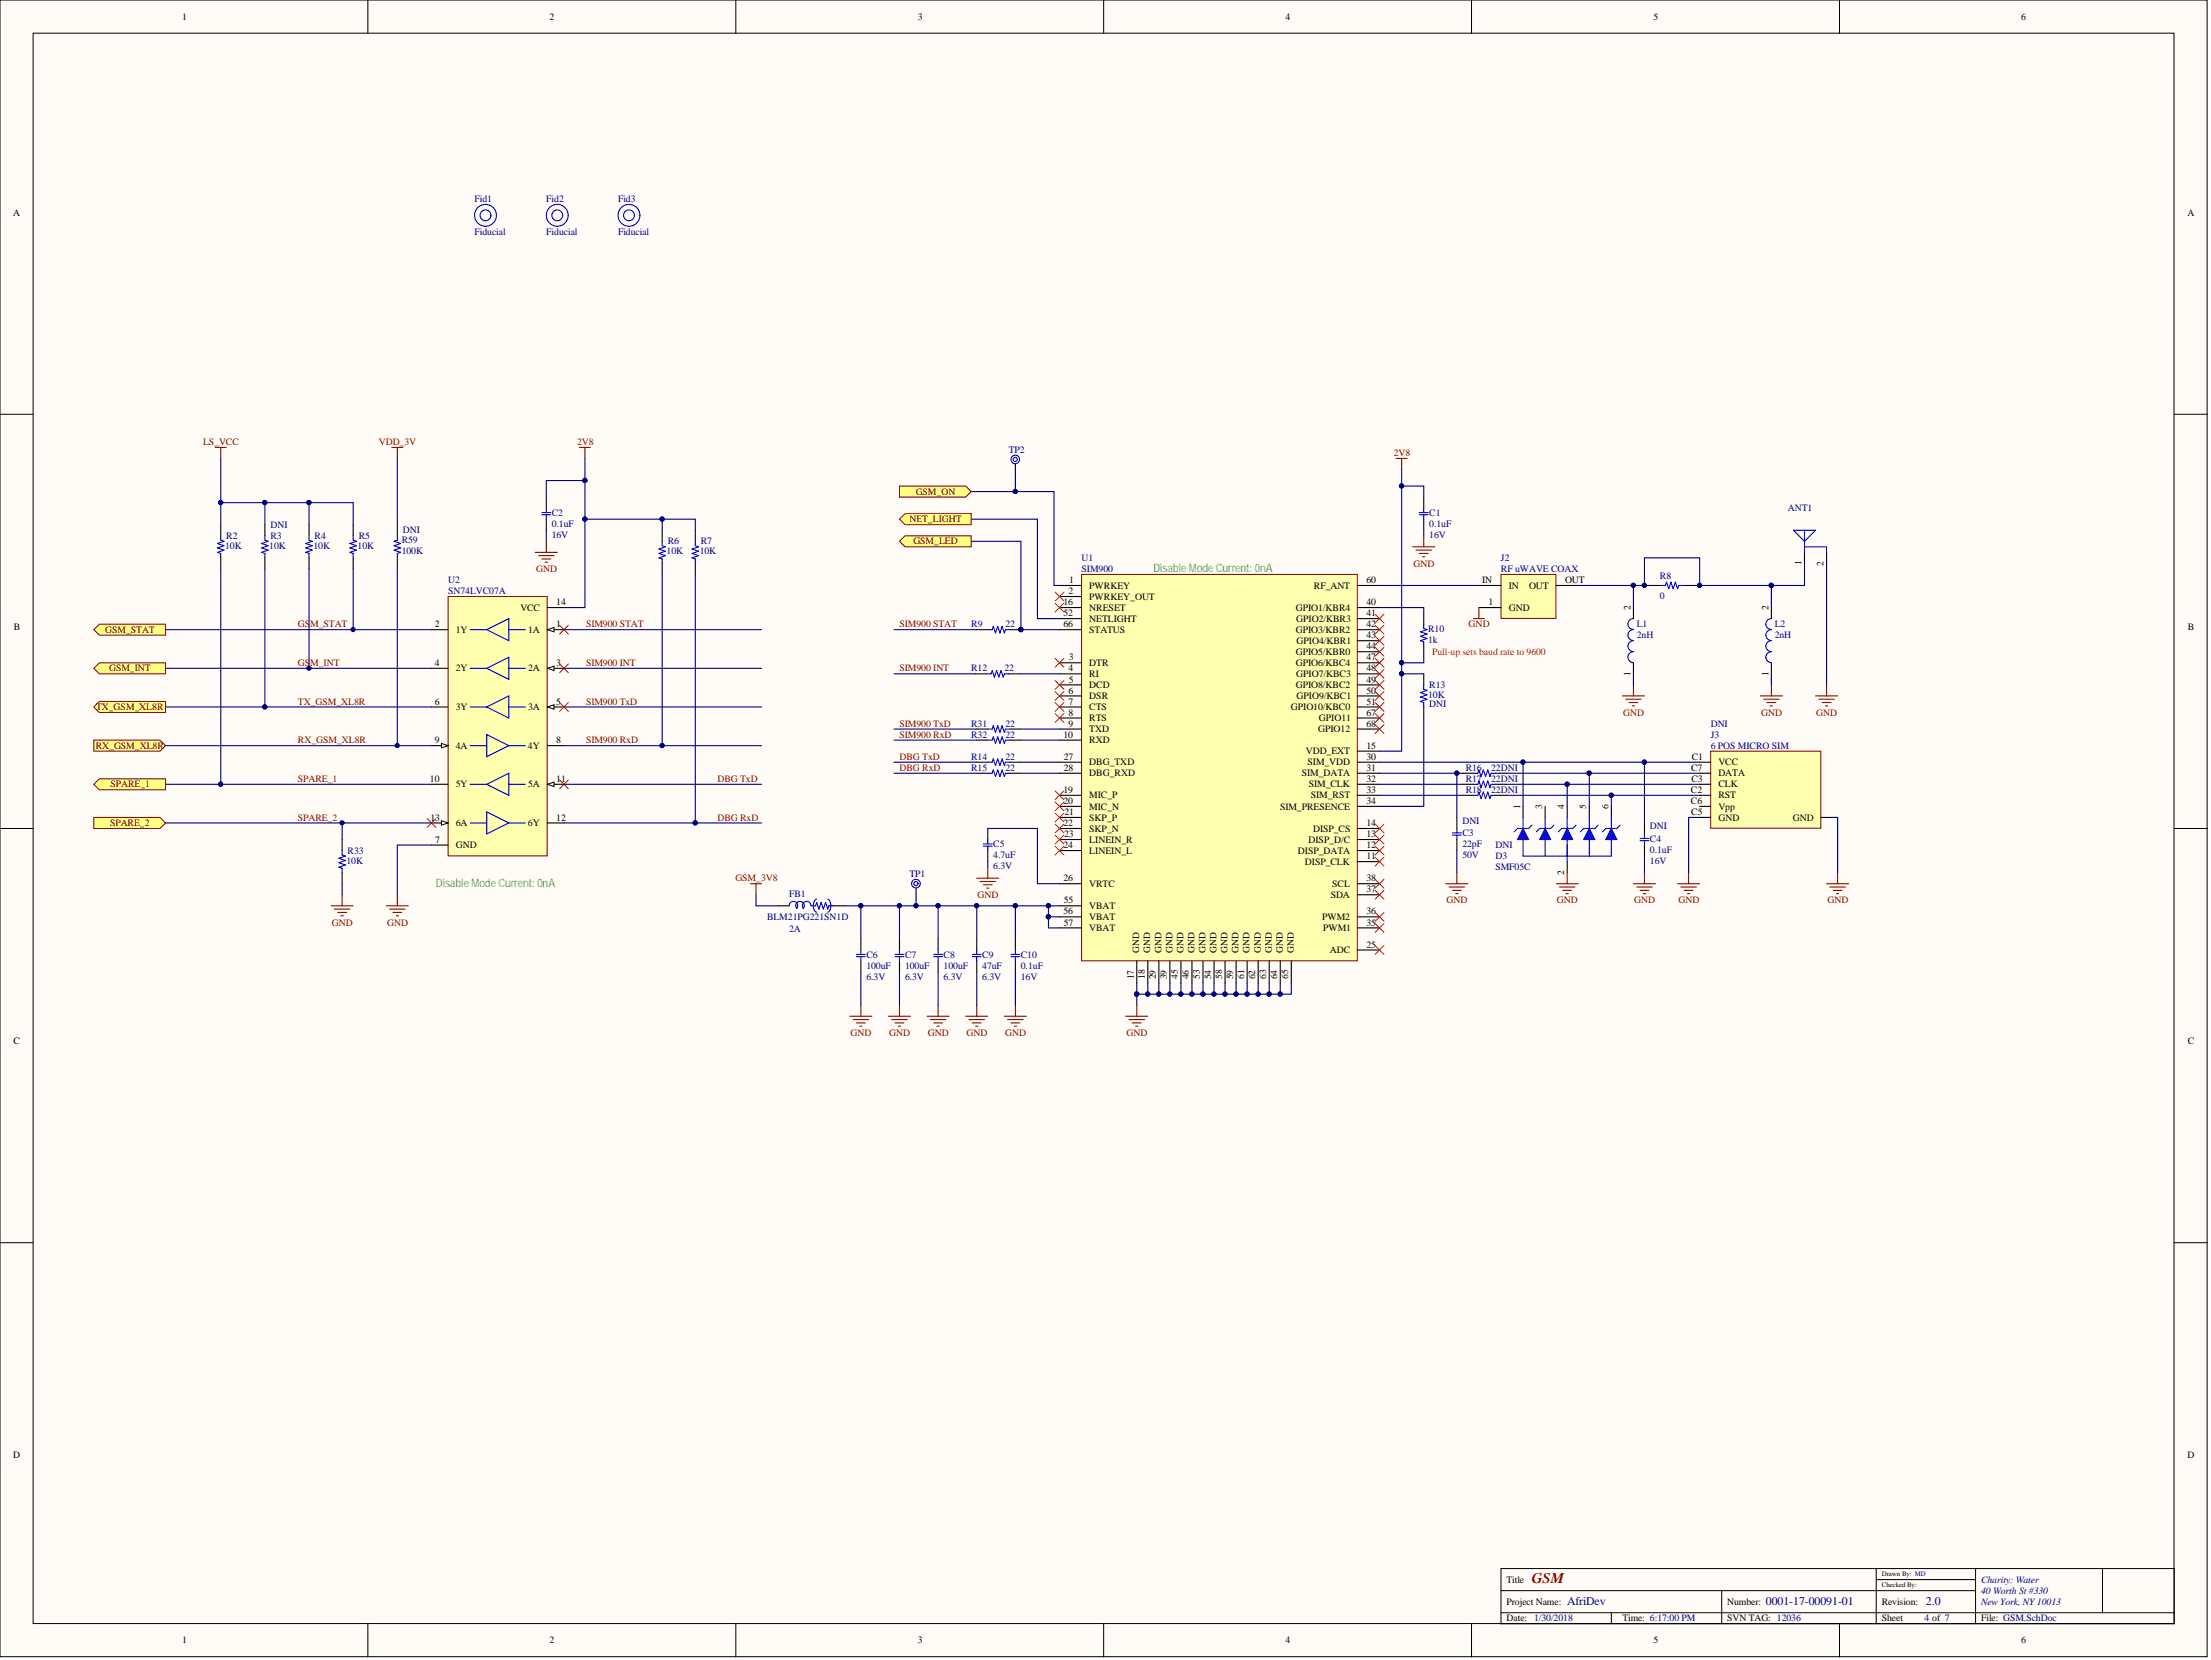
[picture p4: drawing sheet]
<svg xmlns="http://www.w3.org/2000/svg" width="508mm" height="381mm" viewBox="0 0 508 381" stroke-linecap="round" stroke-linejoin="round" font-family="sans-serif">
<defs><g id="words">
<text font-size="3.4" fill="#800000" x="351.7" y="363.3">GSM</text>
<g font-size="2.7" fill="#3bb253">
<text x="264.8" y="131.3">DisableMode Current: 0nA</text>
<text x="100.1" y="203.5">DisableMode Current: 0nA</text>
</g>
<g font-size="2.7" fill="#000080">
<text x="359.8" y="368.3">AfriDev</text>
<text x="405.4" y="368.3">0001-17-00091-01</text>
<text x="442.2" y="368.3">2.0</text>
</g>
<g font-size="2.2">
<text x="41.8" y="4.5">1</text>
<text x="126.2" y="4.5">2</text>
<text x="210.7" y="4.5">3</text>
<text x="295.1" y="4.5">4</text>
<text x="379.6" y="4.5">5</text>
<text x="464.1" y="4.5">6</text>
<text x="3" y="49.5">A</text>
<text x="502.2" y="49.5">A</text>
<text x="413.6" y="129.7" transform="rotate(-90 413.6 129.7)">1</text>
<text x="418.7" y="129.9" transform="rotate(-90 418.7 129.9)">2</text>
<text x="245.3" y="136.4">2</text>
<text x="245.5" y="133.8">1</text>
<text x="250.1" y="135.1">PWRKEY</text>
<text x="250.1" y="137.6">PWRKEY_OUT</text>
<text x="301.7" y="135.1">RF_ANT</text>
<text x="313.7" y="133.8">60</text>
<text x="340.3" y="133.8">IN</text>
<text x="346.4" y="135.1">IN</text>
<text x="351.1" y="135.1">OUT</text>
<text x="359.3" y="133.8">OUT</text>
<text x="99.8" y="144">2</text>
<text x="119.5" y="140.2">VCC</text>
<text x="127.7" y="144">1</text>
<text x="127.7" y="138.9">14</text>
<text x="244.2" y="138.9">16</text>
<text x="244.2" y="141.4">52</text>
<text x="244.2" y="144">66</text>
<text x="250.1" y="140.2">NRESET</text>
<text x="250.1" y="142.7">NETLIGHT</text>
<text x="297.5" y="140.2">GPIO1/KBR4</text>
<text x="297.6" y="142.7">GPIO2/KBR3</text>
<text x="313.7" y="138.9">40</text>
<text x="313.7" y="141.4">41</text>
<text x="313.7" y="144">42</text>
<text x="341.8" y="138.9">1</text>
<text x="346.4" y="140.2">GND</text>
<text x="374.3" y="140" transform="rotate(-90 374.3 140)">2</text>
<text x="406" y="140" transform="rotate(-90 406 140)">2</text>
<text x="3.1" y="144.6">B</text>
<text x="104.7" y="145.2">1Y</text>
<text x="121.3" y="145.2">1A</text>
<text x="250.1" y="145.2">STATUS</text>
<text x="297.5" y="145.2">GPIO3/KBR2</text>
<text x="297.7" y="147.8">GPIO4/KBR1</text>
<text x="313.7" y="146.5">43</text>
<text x="313.7" y="149">44</text>
<text x="502.3" y="144.6">B</text>
<text x="99.8" y="152.8">4</text>
<text x="104.7" y="154.1">2Y</text>
<text x="121.3" y="154.1">2A</text>
<text x="127.7" y="152.8">3</text>
<text x="245.3" y="154.1">4</text>
<text x="245.4" y="151.6">3</text>
<text x="250.1" y="152.8">DTR</text>
<text x="250.1" y="155.4">RI</text>
<text x="297.5" y="150.3">GPIO5/KBR0</text>
<text x="297.5" y="152.8">GPIO6/KBC4</text>
<text x="297.6" y="155.4">GPIO7/KBC3</text>
<text x="313.7" y="151.6">47</text>
<text x="313.7" y="154.1">48</text>
<text x="374.3" y="155.1" transform="rotate(-90 374.3 155.1)">1</text>
<text x="406" y="155.1" transform="rotate(-90 406 155.1)">1</text>
<text x="99.8" y="161.7">6</text>
<text x="127.7" y="161.7">5</text>
<text x="245.3" y="159.2">6</text>
<text x="245.3" y="161.7">7</text>
<text x="245.4" y="156.6">5</text>
<text x="250.1" y="157.9">DCD</text>
<text x="250.1" y="160.4">DSR</text>
<text x="297.5" y="157.9">GPIO8/KBC2</text>
<text x="297.7" y="160.4">GPIO9/KBC1</text>
<text x="313.7" y="156.6">49</text>
<text x="313.7" y="159.2">50</text>
<text x="313.7" y="161.7">51</text>
<text x="104.7" y="163">3Y</text>
<text x="121.3" y="163">3A</text>
<text x="245.3" y="166.8">9</text>
<text x="245.3" y="164.3">8</text>
<text x="250.1" y="163">CTS</text>
<text x="250.1" y="165.5">RTS</text>
<text x="296.4" y="163">GPIO10/KBC0</text>
<text x="302.8" y="165.5">GPIO11</text>
<text x="313.7" y="164.3">67</text>
<text x="313.7" y="166.8">68</text>
<text x="99.8" y="170.6">9</text>
<text x="104.7" y="171.9">4A</text>
<text x="121.2" y="171.9">4Y</text>
<text x="127.7" y="170.6">8</text>
<text x="244.2" y="169.3">10</text>
<text x="250.1" y="168.1">TXD</text>
<text x="250.1" y="170.6">RXD</text>
<text x="299.8" y="173.1">VDD_EXT</text>
<text x="302.6" y="168.1">GPIO12</text>
<text x="313.7" y="171.9">15</text>
<text x="98.7" y="179.5">10</text>
<text x="127.7" y="179.5">11</text>
<text x="244.2" y="174.4">27</text>
<text x="244.2" y="176.9">28</text>
<text x="250.1" y="175.7">DBG_TXD</text>
<text x="250.1" y="178.2">DBG_RXD</text>
<text x="298.9" y="178.2">SIM_DATA</text>
<text x="300.2" y="175.7">SIM_VDD</text>
<text x="313.7" y="174.4">30</text>
<text x="313.7" y="176.9">31</text>
<text x="313.7" y="179.5">32</text>
<text x="388.3" y="176.9">C7</text>
<text x="388.4" y="179.5">C3</text>
<text x="388.4" y="174.4">C1</text>
<text x="394.5" y="175.7">VCC</text>
<text x="394.5" y="178.2">DATA</text>
<text x="104.7" y="180.7">5Y</text>
<text x="121.3" y="180.7">5A</text>
<text x="244.2" y="182">19</text>
<text x="244.2" y="184.5">20</text>
<text x="250.1" y="183.3">MIC_P</text>
<text x="250.1" y="185.8">MIC_N</text>
<text x="293.9" y="185.8">SIM_PRESENCE</text>
<text x="300.5" y="180.7">SIM_CLK</text>
<text x="301" y="183.3">SIM_RST</text>
<text x="313.7" y="182">33</text>
<text x="313.7" y="184.5">34</text>
<text x="349" y="185.6" transform="rotate(-90 349 185.6)">1</text>
<text x="354.1" y="185.6" transform="rotate(-90 354.1 185.6)">3</text>
<text x="359.1" y="185.6" transform="rotate(-90 359.1 185.6)">4</text>
<text x="364.2" y="185.6" transform="rotate(-90 364.2 185.6)">5</text>
<text x="369.3" y="185.6" transform="rotate(-90 369.3 185.6)">6</text>
<text x="388.2" y="182">C2</text>
<text x="388.2" y="184.5">C6</text>
<text x="394.5" y="183.3">RST</text>
<text x="394.5" y="180.7">CLK</text>
<text x="394.5" y="185.8">Vpp</text>
<text x="98.9" y="188.3">13</text>
<text x="104.7" y="189.6">6A</text>
<text x="121.2" y="189.6">6Y</text>
<text x="127.7" y="188.3">12</text>
<text x="244.2" y="189.6">22</text>
<text x="244.4" y="187.1">21</text>
<text x="250.1" y="188.3">SKP_P</text>
<text x="250.1" y="190.9">SKP_N</text>
<text x="301.5" y="190.9">DISP_CS</text>
<text x="313.7" y="189.6">14</text>
<text x="388.3" y="187.1">C5</text>
<text x="394.5" y="188.3">GND</text>
<text x="411.6" y="188.3">GND</text>
<text x="99.9" y="193.4">7</text>
<text x="104.7" y="194.7">GND</text>
<text x="244.2" y="194.7">24</text>
<text x="244.3" y="192.1">23</text>
<text x="250.1" y="193.4">LINEIN_R</text>
<text x="250.1" y="195.9">LINEIN_L</text>
<text x="298" y="195.9">DISP_DATA</text>
<text x="300.4" y="193.4">DISP_D/C</text>
<text x="313.7" y="197.2">11</text>
<text x="313.7" y="194.7">12</text>
<text x="313.7" y="192.1">13</text>
<text x="244.2" y="202.3">26</text>
<text x="250.1" y="203.5">VRTC</text>
<text x="299.6" y="198.5">DISP_CLK</text>
<text x="305.9" y="203.5">SCL</text>
<text x="313.7" y="202.3">38</text>
<text x="359.1" y="200.9" transform="rotate(-90 359.1 200.9)">2</text>
<text x="244.2" y="209.9">56</text>
<text x="244.3" y="207.4">55</text>
<text x="250.1" y="208.6">VBAT</text>
<text x="305.5" y="206.1">SDA</text>
<text x="313.7" y="209.9">36</text>
<text x="313.7" y="204.8">37</text>
<text x="244.2" y="212.4">57</text>
<text x="250.1" y="211.2">VBAT</text>
<text x="250.1" y="213.7">VBAT</text>
<text x="303.6" y="211.2">PWM2</text>
<text x="303.8" y="213.7">PWM1</text>
<text x="313.7" y="212.4">35</text>
<text x="261.6" y="218.8" transform="rotate(-90 261.6 218.8)">GND</text>
<text x="264.1" y="218.8" transform="rotate(-90 264.1 218.8)">GND</text>
<text x="266.7" y="218.8" transform="rotate(-90 266.7 218.8)">GND</text>
<text x="269.2" y="218.8" transform="rotate(-90 269.2 218.8)">GND</text>
<text x="271.7" y="218.8" transform="rotate(-90 271.7 218.8)">GND</text>
<text x="274.3" y="218.8" transform="rotate(-90 274.3 218.8)">GND</text>
<text x="276.8" y="218.8" transform="rotate(-90 276.8 218.8)">GND</text>
<text x="279.3" y="218.8" transform="rotate(-90 279.3 218.8)">GND</text>
<text x="281.9" y="218.8" transform="rotate(-90 281.9 218.8)">GND</text>
<text x="284.4" y="218.8" transform="rotate(-90 284.4 218.8)">GND</text>
<text x="286.9" y="218.8" transform="rotate(-90 286.9 218.8)">GND</text>
<text x="289.5" y="218.8" transform="rotate(-90 289.5 218.8)">GND</text>
<text x="292" y="218.8" transform="rotate(-90 292 218.8)">GND</text>
<text x="294.5" y="218.8" transform="rotate(-90 294.5 218.8)">GND</text>
<text x="297.1" y="218.8" transform="rotate(-90 297.1 218.8)">GND</text>
<text x="305.4" y="218.8">ADC</text>
<text x="313.7" y="217.5">25</text>
<text x="260.3" y="224.8" transform="rotate(-90 260.3 224.8)">17</text>
<text x="262.8" y="224.8" transform="rotate(-90 262.8 224.8)">18</text>
<text x="265.4" y="224.8" transform="rotate(-90 265.4 224.8)">29</text>
<text x="267.9" y="224.8" transform="rotate(-90 267.9 224.8)">39</text>
<text x="270.5" y="224.7" transform="rotate(-90 270.5 224.7)">45</text>
<text x="273" y="224.8" transform="rotate(-90 273 224.8)">46</text>
<text x="275.5" y="224.7" transform="rotate(-90 275.5 224.7)">53</text>
<text x="278.1" y="224.8" transform="rotate(-90 278.1 224.8)">54</text>
<text x="280.6" y="224.8" transform="rotate(-90 280.6 224.8)">58</text>
<text x="283.1" y="224.8" transform="rotate(-90 283.1 224.8)">59</text>
<text x="285.7" y="224.7" transform="rotate(-90 285.7 224.7)">61</text>
<text x="288.2" y="224.8" transform="rotate(-90 288.2 224.8)">62</text>
<text x="290.7" y="224.7" transform="rotate(-90 290.7 224.7)">63</text>
<text x="293.3" y="224.8" transform="rotate(-90 293.3 224.8)">64</text>
<text x="295.8" y="224.7" transform="rotate(-90 295.8 224.7)">65</text>
<text x="3.1" y="239.7">C</text>
<text x="502.3" y="239.7">C</text>
<text x="3" y="334.7">D</text>
<text x="502.2" y="334.7">D</text>
<text x="345.9" y="363.3">Title</text>
<text x="345.9" y="368.3">Project Name:</text>
<text x="396.6" y="368.3">Number:</text>
<text x="432.1" y="368.3">Revision:</text>
<text x="41.8" y="377.2">1</text>
<text x="126.2" y="377.2">2</text>
<text x="210.7" y="377.2">3</text>
<text x="295.1" y="377.2">4</text>
<text x="345.9" y="372.1">Date:</text>
<text x="372.5" y="372.1">Time: 6:17:00 PM</text>
<text x="379.6" y="377.2">5</text>
<text x="396.6" y="372.1">SVN TAG: 12036</text>
<text x="432.1" y="372.1">Sheet</text>
<text x="454.9" y="372.1">File: GSM.SchDoc</text>
<text x="464.1" y="377.2">6</text>
</g>
<g font-size="2.2" fill="#000080">
<text x="109" y="46.4">Fid1</text>
<text x="125.4" y="46.4">Fid2</text>
<text x="141.9" y="46.4">Fid3</text>
<text x="109" y="54">Fiducial</text>
<text x="125.4" y="54">Fiducial</text>
<text x="141.9" y="54">Fiducial</text>
<text x="231.6" y="103.9">TP2</text>
<text x="126.7" y="118.4">C2</text>
<text x="328.2" y="118.4">C1</text>
<text x="410.5" y="117.4">ANT1</text>
<text x="51.7" y="126">10K</text>
<text x="51.9" y="123.7">R2</text>
<text x="61.8" y="126">10K</text>
<text x="62.1" y="121.2">DNI</text>
<text x="62.1" y="123.7">R3</text>
<text x="72" y="126">10K</text>
<text x="72.2" y="123.7">R4</text>
<text x="82.1" y="126">10K</text>
<text x="82.4" y="123.7">R5</text>
<text x="92.2" y="124.7">R59</text>
<text x="92.5" y="122.4">DNI</text>
<text x="126.7" y="123.4">16V</text>
<text x="126.7" y="120.9">0.1uF</text>
<text x="153.3" y="125">R6</text>
<text x="160.9" y="125">R7</text>
<text x="328.2" y="123.4">16V</text>
<text x="328.2" y="120.9">0.1uF</text>
<text x="92.2" y="127.2">100K</text>
<text x="153.1" y="127.2">10K</text>
<text x="160.7" y="127.2">10K</text>
<text x="248.3" y="128.8">U1</text>
<text x="248.3" y="131.3">SIM900</text>
<text x="344.6" y="128.8">J2</text>
<text x="344.6" y="131.3">RF uWAVE COAX</text>
<text x="102.9" y="133.8">U2</text>
<text x="102.9" y="136.4">SN74LVC07A</text>
<text x="381.1" y="132.8">R8</text>
<text x="381.1" y="137.4">0</text>
<text x="223" y="144">R9</text>
<text x="230.9" y="144">22</text>
<text x="375.8" y="144">L1</text>
<text x="407.5" y="144">L2</text>
<text x="327.9" y="145">R10</text>
<text x="327.9" y="147.5">1k</text>
<text x="375.8" y="146.5">2nH</text>
<text x="407.5" y="146.5">2nH</text>
<text x="223" y="154.1">R12</text>
<text x="230.6" y="154.1">22</text>
<text x="327.9" y="160.2">10K</text>
<text x="328.2" y="157.9">R13</text>
<text x="223" y="166.8">R31</text>
<text x="230.9" y="166.8">22</text>
<text x="328.2" y="162.2">DNI</text>
<text x="392.8" y="166.8">DNI</text>
<text x="223" y="169.3">R32</text>
<text x="230.9" y="169.3">22</text>
<text x="392.8" y="169.3">J3</text>
<text x="392.8" y="171.9">6 POS MICRO SIM</text>
<text x="223" y="176.9">R15</text>
<text x="223" y="174.4">R14</text>
<text x="230.9" y="176.9">22</text>
<text x="230.9" y="174.4">22</text>
<text x="336.5" y="176.9">R16</text>
<text x="336.5" y="179.5">R17</text>
<text x="342.3" y="176.9">22DNI</text>
<text x="342.3" y="179.5">22DNI</text>
<text x="336.5" y="182">R18</text>
<text x="342.3" y="182">22DNI</text>
<text x="335.8" y="189.1">DNI</text>
<text x="335.8" y="191.9">C3</text>
<text x="378.8" y="190.4">DNI</text>
<text x="79.8" y="195.9">R33</text>
<text x="228.1" y="194.4">C5</text>
<text x="228.1" y="197">4.7uF</text>
<text x="335.8" y="197">50V</text>
<text x="335.8" y="194.4">22pF</text>
<text x="343.4" y="194.7">DNI</text>
<text x="343.4" y="197.2">D3</text>
<text x="378.8" y="193.2">C4</text>
<text x="378.8" y="195.7">0.1uF</text>
<text x="79.6" y="198.2">10K</text>
<text x="208.8" y="201.3">TP1</text>
<text x="228.1" y="199.5">6.3V</text>
<text x="343.4" y="199.7">SMF05C</text>
<text x="378.8" y="198.2">16V</text>
<text x="181.2" y="205.8">FB1</text>
<text x="176.1" y="211.2">BLM21PG221SN1D</text>
<text x="181.2" y="213.9">2A</text>
<text x="198.9" y="219.8">C6</text>
<text x="207.8" y="219.8">C7</text>
<text x="216.7" y="219.8">C8</text>
<text x="225.5" y="219.8">C9</text>
<text x="234.4" y="219.8">C10</text>
<text x="198.9" y="224.8">6.3V</text>
<text x="198.9" y="222.3">100uF</text>
<text x="207.8" y="224.8">6.3V</text>
<text x="207.8" y="222.3">100uF</text>
<text x="216.7" y="224.8">6.3V</text>
<text x="216.7" y="222.3">100uF</text>
<text x="225.5" y="224.8">6.3V</text>
<text x="225.5" y="222.3">47uF</text>
<text x="234.4" y="224.8">16V</text>
<text x="234.4" y="222.3">0.1uF</text>
<text x="454.9" y="363.3">Charity: Water</text>
<text x="454.9" y="365.8">40 Worth St #330</text>
<text x="454.9" y="368.3">New York, NY10013</text>
<text x="352.2" y="372.1">1/30/2018</text>
<text x="441.9" y="372.1">4 of 7</text>
</g>
<g font-size="2.2" fill="#800000">
<text x="46.6" y="102.1">LS_VCC</text>
<text x="87" y="102.1">VDD_3V</text>
<text x="132.5" y="102.1">2V8</text>
<text x="320" y="104.7">2V8</text>
<text x="210.2" y="113.5">GSM_ON</text>
<text x="208.8" y="119.9">NET_LIGHT</text>
<text x="209.7" y="125">GSM_LED</text>
<text x="123.1" y="131.3">GND</text>
<text x="324.5" y="130">GND</text>
<text x="68.4" y="144">GSM_STAT</text>
<text x="134.6" y="144">SIM900 STAT</text>
<text x="206.5" y="144">SIM900 STAT</text>
<text x="337.2" y="144">GND</text>
<text x="24.2" y="145.2">GSM_STAT</text>
<text x="25.1" y="154.1">GSM_INT</text>
<text x="68.4" y="152.8">GSM_INT</text>
<text x="134.6" y="152.8">SIM900 INT</text>
<text x="206.5" y="154.1">SIM900 INT</text>
<text x="68.4" y="161.7">TX_GSM_XL8R</text>
<text x="134.6" y="161.7">SIM900 TxD</text>
<text x="22.1" y="163">TX_GSM_XL8R</text>
<text x="206.5" y="166.8">SIM900 TxD</text>
<text x="372.7" y="164.3">GND</text>
<text x="404.4" y="164.3">GND</text>
<text x="417" y="164.3">GND</text>
<text x="22" y="171.9">RX_GSM_XL8R</text>
<text x="68.4" y="170.6">RX_GSM_XL8R</text>
<text x="134.6" y="170.6">SIM900 RxD</text>
<text x="206.5" y="169.3">SIM900 RxD</text>
<text x="68.4" y="179.5">SPARE_1</text>
<text x="164.7" y="179.5">DBG TxD</text>
<text x="206.5" y="174.4">DBG TxD</text>
<text x="206.5" y="176.9">DBG RxD</text>
<text x="25.4" y="180.7">SPARE_1</text>
<text x="25.3" y="189.6">SPARE_2</text>
<text x="68.4" y="188.3">SPARE_2</text>
<text x="164.7" y="188.3">DBG RxD</text>
<text x="168.8" y="202.3">GSM_3V8</text>
<text x="224.4" y="206.1">GND</text>
<text x="332.1" y="207.4">GND</text>
<text x="357.5" y="207.4">GND</text>
<text x="375.2" y="207.4">GND</text>
<text x="385.4" y="207.4">GND</text>
<text x="419.6" y="207.4">GND</text>
<text x="76.2" y="212.4">GND</text>
<text x="88.9" y="212.4">GND</text>
<text x="195.3" y="237.8">GND</text>
<text x="204.2" y="237.8">GND</text>
<text x="213" y="237.8">GND</text>
<text x="221.9" y="237.8">GND</text>
<text x="230.8" y="237.8">GND</text>
<text x="258.6" y="237.8">GND</text>
</g>
<text font-size="2.2" fill="#f00" x="328.8" y="150.3">Pull-up sets baud rate to 9600</text>
<g font-size="1.6">
<text x="432.1" y="361.8">Drawn By: MD</text>
<text x="432.1" y="364.3">Checked By:</text>
</g>
</g></defs>
<g fill="#fffcf8" stroke="#000" stroke-width=".23">
<path d="M0 0h506.8v380.2h-506.8z"/>
<path d="M7.6 7.6h491.6v365h-491.6z"/>
</g>
<g fill="none" stroke="#000" stroke-width=".23">
<path d="M84.5 0v7.6M168.9 0v7.6M253.4 0v7.6M337.9 0v7.6M422.3 0v7.6M0 95.1h7.6M499.2 95.1h7.6M0 190.2h7.6M499.2 190.2h7.6M0 285.2h7.6M499.2 285.2h7.6M84.5 372.7v7.6"/>
<path d="M168.9 372.7v7.6M253.4 372.7v7.6M337.9 372.7v7.6M344.6 360h154.6v12.7h-154.6zM344.6 365.1h109M344.6 370.2h154.6M370 370.2v2.5M395.3 365.1v7.6M422.3 372.7v7.6M430.8 360v12.7M430.8 362.5h22.8M453.6 360v12.7"/>
<path d="M482.7 360v10.2"/>
</g>
<path d="M248.3 131.8h63.3v88.7h-63.3z" fill="#ffffb0" stroke="#800000" stroke-width=".23"/>
<g fill="none" stroke="#000" stroke-width=".25">
<path d="M243.3 134.4h5M243.3 136.9h5M243.3 139.4h5M311.7 134.4h5.1M311.7 139.4h5.1M243.3 152.1h5M243.3 154.7h5M243.3 157.2h5M243.3 159.7h5M243.3 142h5M243.3 144.5h5M311.7 152.1h5.1"/>
<path d="M311.7 154.7h5.1M311.7 157.2h5.1M311.7 159.7h5.1M311.7 142h5.1M311.7 144.5h5.1M311.7 147.1h5.1M311.7 149.6h5.1M243.3 162.3h5M243.3 164.8h5M243.3 167.3h5M243.3 169.9h5M243.3 174.9h5"/>
<path d="M243.3 177.5h5M311.7 162.3h5.1M311.7 164.8h5.1M311.7 167.3h5.1M311.7 172.4h5.1M311.7 174.9h5.1M311.7 177.5h5.1M243.3 195.2h5M243.3 192.7h5M243.3 190.2h5M243.3 182.5h5M243.3 185.1h5"/>
<path d="M243.3 187.6h5M311.7 197.8h5.1M311.7 195.2h5.1M311.7 192.7h5.1M311.7 190.2h5.1M311.7 182.5h5.1M311.7 185.1h5.1M311.7 180h5.1M243.3 202.8h5M243.3 213h5M243.3 210.4h5M243.3 207.9h5"/>
<path d="M311.7 218h5.1M311.7 202.8h5.1M311.7 213h5.1M311.7 210.4h5.1M311.7 205.4h5.1M261 220.6v5M263.5 220.6v5M266.1 220.6v5M268.6 220.6v5M271.1 220.6v5M273.7 220.6v5M276.2 220.6v5"/>
<path d="M278.7 220.6v5M281.3 220.6v5M283.8 220.6v5M286.3 220.6v5M288.9 220.6v5M291.4 220.6v5M293.9 220.6v5M296.5 220.6v5"/>
</g>
<path d="M320.6 105.2h2.5M321.8 105.2v2.6" fill="none" stroke="#800000" stroke-width=".25"/>
<path d="M102.9 136.9h22.7v59.5h-22.7z" fill="#ffffb0" stroke="#800000" stroke-width=".23"/>
<path d="M125.7 144.5h3.8" fill="none" stroke="#000" stroke-width=".25"/>
<path d="M125.7 144.5l1.5-.5v1z" fill="#fffcf8"/>
<path d="M125.7 144.5l1.5-.5v1z" fill="none" stroke="#000" stroke-width=".23"/>
<path d="M99.1 144.5h3.8M125.7 153.4h3.8" fill="none" stroke="#000" stroke-width=".25"/>
<path d="M107.9 144.5h3.9M111.8 144.5l5-2.5v5.1zM116.8 144.5h3.8" fill="none" stroke="#00f" stroke-width=".25"/>
<path d="M125.7 153.4l1.5-.5v1z" fill="#fffcf8"/>
<path d="M125.7 153.4l1.5-.5v1z" fill="none" stroke="#000" stroke-width=".23"/>
<path d="M99.1 153.4h3.8M125.7 162.3h3.8" fill="none" stroke="#000" stroke-width=".25"/>
<path d="M107.9 153.4h3.9M111.8 153.4l5-2.5v5zM116.8 153.4h3.8" fill="none" stroke="#00f" stroke-width=".25"/>
<path d="M125.7 162.3l1.5-.5v1z" fill="#fffcf8"/>
<path d="M125.7 162.3l1.5-.5v1z" fill="none" stroke="#000" stroke-width=".23"/>
<path d="M99.1 162.3h3.8M99.1 171.1h3.8" fill="none" stroke="#000" stroke-width=".25"/>
<path d="M107.9 162.3h3.9M111.8 162.3l5-2.6v5.1zM116.8 162.3h3.8" fill="none" stroke="#00f" stroke-width=".25"/>
<path d="M101.4 170.6l1.5 .5-1.5 .5z" fill="#fffcf8"/>
<path d="M101.4 170.6l1.5 .5-1.5 .5z" fill="none" stroke="#000" stroke-width=".23"/>
<path d="M125.7 139.4h3.8M125.7 171.1h3.8M99.1 194h3.8M125.7 180h3.8" fill="none" stroke="#000" stroke-width=".25"/>
<path d="M107.9 171.1h3.9M111.8 168.6l5 2.5-5 2.6zM116.8 171.1h3.8" fill="none" stroke="#00f" stroke-width=".25"/>
<path d="M125.7 180l1.5-.5v1z" fill="#fffcf8"/>
<path d="M125.7 180l1.5-.5v1z" fill="none" stroke="#000" stroke-width=".23"/>
<path d="M99.1 180h3.8M99.1 188.9h3.8" fill="none" stroke="#000" stroke-width=".25"/>
<path d="M107.9 180h3.9M111.8 180l5-2.5v5zM116.8 180h3.8" fill="none" stroke="#00f" stroke-width=".25"/>
<path d="M101.4 188.4l1.5 .5-1.5 .5z" fill="#fffcf8"/>
<path d="M101.4 188.4l1.5 .5-1.5 .5z" fill="none" stroke="#000" stroke-width=".23"/>
<path d="M414.3 126.8v2.5M419.4 126.8v2.5M125.7 188.9h3.8" fill="none" stroke="#000" stroke-width=".25"/>
<path d="M411.8 121.7h5l-2.5 2.5zM414.3 125.5h5.1v1.3M414.3 121.7v5.1M107.9 188.9h3.9M111.8 186.3l5 2.6-5 2.5zM116.8 188.9h3.8" fill="none" stroke="#00f" stroke-width=".25"/>
<path d="M49.4 102.7h2.5M50.7 102.7v2.5M133 102.7h2.6M134.3 102.7v2.5M172.3 202.8h2.5M173.6 202.8v2.6" fill="none" stroke="#800000" stroke-width=".25"/>
<path d="M344.6 131.8h12.6v10.1h-12.6z" fill="#ffffb0" stroke="#800000" stroke-width=".23"/>
<path d="M339.6 134.4h5M339.6 139.4h5M357.3 134.4h5.1" fill="none" stroke="#000" stroke-width=".25"/>
<path d="M339.6 139.4v2.6M338.3 142h2.5" fill="none" stroke="#800000" stroke-width=".25"/>
<path d="M392.8 172.4h25.3v17.7h-25.3z" fill="#ffffb0" stroke="#800000" stroke-width=".23"/>
<path d="M390.2 174.9h2.6M390.2 177.5h2.6M359.8 197.8v2.5M390.2 182.5h2.6M390.2 180h2.6M390.2 187.6h2.6M390.2 185.1h2.6M418.1 187.6h2.5" fill="none" stroke="#000" stroke-width=".25"/>
<path d="M359.8 190.2l1.3 2.5h-2.5z" fill="#00f"/>
<path d="M359.8 190.2l1.3 2.5h-2.5zM359.8 187.6v2.6M359.8 192.7v3.8M361.9 189.4l-.8 .8h-2.5l-.8 .7" fill="none" stroke="#00f" stroke-width=".25"/>
<path d="M359.8 185.1v2.5" fill="none" stroke="#000" stroke-width=".25"/>
<path d="M364.9 190.2l1.3 2.5h-2.6z" fill="#00f"/>
<path d="M364.9 190.2l1.3 2.5h-2.6zM364.9 187.6v2.6M364.9 192.7v3.8M366.9 189.4l-.7 .8h-2.6l-.7 .7" fill="none" stroke="#00f" stroke-width=".25"/>
<path d="M364.9 185.1v2.5" fill="none" stroke="#000" stroke-width=".25"/>
<path d="M370 190.2l1.2 2.5h-2.5z" fill="#00f"/>
<path d="M370 190.2l1.2 2.5h-2.5zM370 187.6v2.6M370 192.7v3.8M372 189.4l-.8 .8h-2.5l-.8 .7" fill="none" stroke="#00f" stroke-width=".25"/>
<path d="M370 185.1v2.5" fill="none" stroke="#000" stroke-width=".25"/>
<path d="M349.7 190.2l1.3 2.5h-2.6z" fill="#00f"/>
<path d="M349.7 190.2l1.3 2.5h-2.6zM349.7 187.6v2.6M349.7 192.7v3.8M351.7 189.4l-.7 .8h-2.6l-.7 .7" fill="none" stroke="#00f" stroke-width=".25"/>
<path d="M349.7 185.1v2.5" fill="none" stroke="#000" stroke-width=".25"/>
<path d="M354.8 190.2l1.2 2.5h-2.5z" fill="#00f"/>
<g fill="none" stroke="#00f" stroke-width=".25">
<path d="M124.4 117.6h2M124.4 118.2h2M125.4 116.6v1M125.4 118.2v1M325.9 117.6h2M325.9 118.2h2M326.9 116.6v1M326.9 118.2v1M50.7 123v1l.7 .2-1.5 .5 1.5 .5-1.5 .6 1.5 .5-1.5 .5 .8 .2v1M60.8 123v1l.8 .2-1.5 .5 1.5 .5-1.5 .6 1.5 .5-1.5 .5 .7 .2v1M71 123v1l.7 .2-1.5 .5 1.5 .5-1.5 .6 1.5 .5-1.5 .5 .8 .2v1M81.1 123v1l.7 .2-1.5 .5 1.5 .5-1.5 .6 1.5 .5-1.5 .5 .8 .2v1"/>
<path d="M152 124.2v1l.8 .3-1.5 .5 1.5 .5-1.5 .5 1.5 .5-1.5 .5 .7 .3v1M159.6 124.2v1l.8 .3-1.5 .5 1.5 .5-1.5 .5 1.5 .5-1.5 .5 .7 .3v1M381.4 134.4h1l.2-.8 .5 1.5 .6-1.5 .5 1.5 .5-1.5 .5 1.5 .2-.7h1M226.5 154.7h1.1l.2-.8 .5 1.5 .5-1.5 .5 1.5 .5-1.5 .5 1.5 .3-.7h1M226.8 144.5h1l.3-.7 .5 1.5 .5-1.5 .5 1.5 .5-1.5 .5 1.5 .3-.8h1M326.9 143.2v1.1l.8 .2-1.6 .5 1.6 .5-1.6 .5 1.6 .5-1.6 .6 .8 .2v1M326.9 157.2v1l.8 .3-1.6 .5 1.6 .5-1.6 .5 1.6 .5-1.6 .5 .8 .3v1M375 149.6a1.24 1.24 0 0 0-1.2 1.2 1.24 1.24 0 0 0 1.2 1.3M375 147.1a1.24 1.24 0 0 0-1.2 1.2 1.24 1.24 0 0 0 1.2 1.2M375 144.5a1.24 1.24 0 0 0-1.2 1.3 1.24 1.24 0 0 0 1.2 1.2M375 142a1.24 1.24 0 0 0-1.2 1.2 1.24 1.24 0 0 0 1.2 1.3M406.7 149.6a1.24 1.24 0 0 0-1.3 1.2 1.24 1.24 0 0 0 1.3 1.3"/>
<path d="M406.7 147.1a1.24 1.24 0 0 0-1.3 1.2 1.24 1.24 0 0 0 1.3 1.2M406.7 144.5a1.24 1.24 0 0 0-1.3 1.3 1.24 1.24 0 0 0 1.3 1.2M406.7 142a1.24 1.24 0 0 0-1.3 1.2 1.24 1.24 0 0 0 1.3 1.3M226.8 177.5h1l.3-.8 .5 1.5 .5-1.5 .5 1.5 .5-1.5 .5 1.5 .3-.7h1M226.8 174.9h1l.3-.7 .5 1.5 .5-1.5 .5 1.5 .5-1.5 .5 1.5 .3-.8h1M226.8 167.3h1l.3-.7 .5 1.5 .5-1.5 .5 1.5 .5-1.5 .5 1.5 .3-.8h1M226.8 169.9h1l.3-.8 .5 1.5 .5-1.5 .5 1.5 .5-1.5 .5 1.5 .3-.7h1M338.3 177.5h1l.3-.8 .5 1.5 .5-1.5 .5 1.5 .5-1.5 .5 1.5 .2-.7h1.1M78.6 195.2v1l.7 .3-1.5 .5 1.5 .5-1.5 .5 1.5 .5-1.5 .5 .8 .3v1M225.8 194.2h2M225.8 193.7h2M226.8 192.7v1"/>
<path d="M226.8 194.2v1M333.5 191.7h2M333.5 191.2h2M334.5 190.2v1M334.5 191.7v1M338.3 180h1l.3-.7 .5 1.5 .5-1.5 .5 1.5 .5-1.5 .5 1.5 .2-.8h1.1M338.3 182.5h1l.3-.7 .5 1.5 .5-1.5 .5 1.5 .5-1.5 .5 1.5 .2-.8h1.1M349.7 196.5h20.3M354.8 190.2l1.2 2.5h-2.5zM354.8 187.6v2.6M354.8 192.7v3.8M356.8 189.4l-.8 .8h-2.5l-.8 .7"/>
<path d="M359.8 194v3.8M376.6 192.4h2M376.6 192.9h2M377.6 191.4v1M377.6 192.9v1.1M181.2 207.9a.99 .99 0 0 1 1.3-1 .99 .99 0 0 1 .4 1.6 .99 .99 0 0 1 .1-1.3 .99 .99 0 0 1 1.4 0 .99 .99 0 0 1 0 1.3M186.2 207.9a.99 .99 0 0 0-1.3-1 .99 .99 0 0 0-.4 1.6M186.3 207.9h1l.2-.8 .5 1.6 .5-1.6 .5 1.6 .5-1.6 .6 1.6 .2-.8h1M187.5 206.4a1.93 1.93 0 0 0-.3 2.9l.3 .1M190.1 206.4a1.93 1.93 0 0 1 0 3M196.6 219.6h2.1M196.6 219.1h2.1"/>
<path d="M197.7 218v1.1M197.7 219.6v1M205.5 219.6h2M205.5 219.1h2M206.5 218v1.1M206.5 219.6v1M214.4 219.6h2M214.4 219.1h2M215.4 218v1.1M215.4 219.6v1M223.2 219.6h2.1M223.2 219.1h2.1"/>
<path d="M224.3 218v1.1M224.3 219.6v1M232.1 219.6h2M232.1 219.1h2M233.1 218v1.1M233.1 219.6v1"/>
<circle cx="111.5" cy="49.4" r="2.51"/>
<circle cx="111.5" cy="49.4" r="1.24"/>
<circle cx="127.9" cy="49.4" r="2.51"/>
<circle cx="127.9" cy="49.4" r="1.24"/>
<circle cx="144.4" cy="49.4" r="2.51"/>
<circle cx="144.4" cy="49.4" r="1.24"/>
<circle cx="210.3" cy="202.8" r=".99"/>
<circle cx="210.3" cy="202.8" r=".48"/>
</g>
<g fill="none" stroke="#000" stroke-width=".25">
<path d="M125.4 114.1v2.5M125.4 119.2v2.5M326.9 114.1v2.5M326.9 119.2v2.5M50.7 120.4v2.6M50.7 128v2.6M60.8 120.4v2.6M60.8 128v2.6M71 120.4v2.6M71 128v2.6M81.1 120.4v2.6M81.1 128v2.6"/>
<path d="M152 121.7v2.5M152 129.3v2.5M159.6 121.7v2.5M159.6 129.3v2.5M375 139.4v2.6M378.8 134.4h2.6M386.4 134.4h2.6M406.7 139.4v2.6M224 154.7h2.5M224.3 144.5h2.5M231.6 154.7h2.5M231.9 144.5h2.5"/>
<path d="M326.9 140.7v2.5M326.9 148.3v2.6M326.9 154.7v2.5M375 152.1v2.6M406.7 152.1v2.6M224.3 177.5h2.5M224.3 174.9h2.5M224.3 167.3h2.5M224.3 169.9h2.5M231.9 177.5h2.5M231.9 174.9h2.5M231.9 167.3h2.5"/>
<path d="M231.9 169.9h2.5M326.9 162.3v2.5M335.8 177.5h2.5M343.4 177.5h2.5M78.6 192.7v2.5M226.8 190.2v2.5M226.8 195.2v2.6M334.5 187.6v2.6M334.5 192.7v2.5M335.8 180h2.5M335.8 182.5h2.5M343.4 180h2.5"/>
<path d="M343.4 182.5h2.5M354.8 185.1v2.5M377.6 188.9v2.5M377.6 194v2.5M78.6 200.3v2.5M178.6 207.9h2.6M191.3 207.9h2.6M197.7 215.5v2.5M206.5 215.5v2.5M210.3 203.8v2.6M215.4 215.5v2.5M224.3 215.5v2.5"/>
<path d="M233.1 215.5v2.5M197.7 220.6v2.5M206.5 220.6v2.5M215.4 220.6v2.5M224.3 220.6v2.5M233.1 220.6v2.5"/>
</g>
<circle cx="234.4" cy="144.5" r=".48" fill="#000080" stroke="#000080" stroke-width=".23"/>
<g fill="none" stroke="#800000" stroke-width=".25">
<path d="M122.9 126.8h5.1M123.7 127.5h3.5M124.4 128.3h2M125.2 129.1h.5M125.4 124.2v2.6M324.4 125.5h5M325.1 126.3h3.6M325.9 127h2M326.6 127.8h.5M326.9 123v2.5M372.5 159.7h5.1M375 157.2v2.5"/>
<path d="M404.2 159.7h5M406.7 157.2v2.5M416.8 159.7h5.1M419.4 157.2v2.5M373.3 160.5h3.5M374 161.3h2.1M374.8 162h.5M404.9 160.5h3.6M405.7 161.3h2M406.5 162h.5M417.6 160.5h3.6M418.4 161.3h2"/>
<path d="M419.1 162h.5M226.8 199v2.6M76 207.9h5.1M76.8 208.7h3.5M77.5 209.4h2.1M78.3 210.2h.5M78.6 205.4v2.5M88.7 207.9h5.1M89.5 208.7h3.5M90.2 209.4h2M91 210.2h.5M91.2 205.4v2.5"/>
<path d="M224.3 201.6h5M225 202.3h3.6M225.8 203.1h2M226.5 203.8h.5M332 202.8h5M332.7 203.6h3.6M333.5 204.3h2M334.2 205.1h.5M334.5 200.3v2.5M357.3 202.8h5.1M358.1 203.6h3.5M358.8 204.3h2"/>
<path d="M359.6 205.1h.5M359.8 200.3v2.5M375 202.8h5.1M375.8 203.6h3.5M376.6 204.3h2M377.3 205.1h.5M377.6 200.3v2.5M385.2 202.8h5M385.9 203.6h3.6M386.7 204.3h2M387.5 205.1h.5M387.7 200.3v2.5"/>
<path d="M419.4 202.8h5.1M420.1 203.6h3.6M420.9 204.3h2M421.7 205.1h.5M421.9 200.3v2.5M195.1 233.3h5.1M195.9 234h3.5M196.6 234.8h2.1M197.4 235.5h.5M197.7 230.7v2.6M204 233.3h5.1M204.8 234h3.5"/>
<path d="M205.5 234.8h2M206.3 235.5h.5M206.5 230.7v2.6M212.9 233.3h5M213.6 234h3.6M214.4 234.8h2M215.1 235.5h.5M215.4 230.7v2.6M221.7 233.3h5.1M222.5 234h3.5M223.2 234.8h2.1M224 235.5h.5"/>
<path d="M224.3 230.7v2.6M230.6 233.3h5.1M231.4 234h3.5M232.1 234.8h2M232.9 235.5h.5M233.1 230.7v2.6M258.5 233.3h5M259.2 234h3.6M260 234.8h2M260.8 235.5h.5M261 230.7v2.6"/>
</g>
<path d="M128.5 152.4l2 2M128.5 143.5l2 2M130.5 152.4l-2 2M130.5 143.5l-2 2M128.5 161.3l2 2M128.5 179l2 2M130.5 161.3l-2 2M130.5 179l-2 2M98.1 187.9l2 2M100.1 187.9l-2 2" fill="none" stroke="#f00" stroke-width=".23"/>
<path d="M22.8 143.2h15.2v2.6h-15.2l-1.3-1.3z" fill-rule="evenodd" fill="#ffff80" stroke="#800000" stroke-width=".23"/>
<g fill="none" stroke="#000080" stroke-width=".25">
<path d="M60.8 115.4v5M71 115.4v5M134.3 110.3h-8.9v3.8M152 119.2v2.5M223 119.2h15.2v22.8h5.1M223 112.8h19v21.6h1.3M321.8 111.6h5.1v2.5M50.7 130.6v49.4h48.4M60.8 130.6v31.7h38.3M71 130.6v22.8M81.1 130.6v13.9M125.4 121.7v2.5"/>
<path d="M152 131.8v39.3M159.6 131.8v57.1M223 124.2h11.4v20.3h8.9M316.8 139.4h10.1v1.3M316.8 134.4h22.8M326.9 121.7v1.3M375 134.4v5M377.6 134.4v-6.4h12.6v6.4M414.3 129.3v5.1h-7.6v5M419.4 129.3v27.9M129.5 144.5h45.3M129.5 153.4h45.3"/>
<path d="M205.3 144.5h19M205.3 154.7h18.7M234.1 154.7h9.2M321.8 154.7h5.1M326.9 150.9v1.2h-5.1M375 154.7v2.5M406.7 154.7v2.5M38 162.3h22.8M129.5 162.3h45.3M205.3 174.9h19M205.3 177.5h19M205.3 167.3h19"/>
<path d="M205.3 169.9h19M234.4 174.9h8.9M234.4 177.5h8.9M234.4 167.3h8.9M234.4 169.9h8.9M326.9 164.8v20.3h-10.1M334.5 177.5v10.1M349.7 174.9v10.2M364.9 177.5v7.6M377.6 174.9v14M38 180h12.7M78.6 188.9v3.8"/>
<path d="M99.1 194h-7.9v11.4M129.5 180h45.3M226.8 190.2h11.4v12.6h5.1M226.8 197.8v1.2M316.8 180h19M316.8 182.5h19M334.5 195.2v5.1M359.8 180v5.1M370 182.5v2.6M377.6 196.5v3.8M390.2 187.6h-2.5v12.7M420.6 187.6h1.3v12.7"/>
<path d="M78.6 202.8v2.6M173.6 205.4v2.5h5M197.7 207.9v7.6M206.5 207.9v7.6M210.3 206.4v1.5M215.4 207.9v7.6M224.3 207.9v7.6M240.7 210.4v2.6h2.6M240.7 210.4h2.6M240.7 207.9v2.5M197.7 223.1v7.6M206.5 223.1v7.6"/>
<path d="M215.4 223.1v7.6M224.3 223.1v7.6M233.1 223.1v7.6M261 225.6v5.1M263.5 225.6v2.6M266.1 225.6v2.6M268.6 225.6v2.6M271.1 225.6v2.6M273.7 225.6v2.6M276.2 225.6v2.6M278.7 225.6v2.6M281.3 225.6v2.6"/>
<path d="M283.8 225.6v2.6M286.3 225.6v2.6M288.9 225.6v2.6M291.4 225.6v2.6M293.9 225.6v2.6"/>
</g>
<g fill="#000080" stroke="#000080" stroke-width=".23">
<circle cx="81.1" cy="144.5" r=".48"/>
<circle cx="293.9" cy="228.2" r=".48"/>
<circle cx="291.4" cy="228.2" r=".48"/>
<circle cx="288.9" cy="228.2" r=".48"/>
<circle cx="286.3" cy="228.2" r=".48"/>
<circle cx="283.8" cy="228.2" r=".48"/>
<circle cx="281.3" cy="228.2" r=".48"/>
<circle cx="278.7" cy="228.2" r=".48"/>
<circle cx="276.2" cy="228.2" r=".48"/>
<circle cx="273.7" cy="228.2" r=".48"/>
<circle cx="271.1" cy="228.2" r=".48"/>
<circle cx="268.6" cy="228.2" r=".48"/>
<circle cx="266" cy="228.2" r=".48"/>
<circle cx="263.5" cy="228.2" r=".48"/>
<circle cx="261" cy="228.2" r=".48"/>
<circle cx="240.7" cy="210.4" r=".48"/>
<circle cx="240.7" cy="207.9" r=".48"/>
<circle cx="375" cy="134.4" r=".48"/>
<circle cx="406.7" cy="134.4" r=".48"/>
<circle cx="206.5" cy="207.9" r=".48"/>
<circle cx="377.5" cy="174.9" r=".48"/>
<circle cx="334.5" cy="177.5" r=".48"/>
<circle cx="349.7" cy="174.9" r=".48"/>
<circle cx="197.6" cy="207.9" r=".48"/>
<circle cx="215.4" cy="207.9" r=".48"/>
<circle cx="224.2" cy="207.9" r=".48"/>
<circle cx="159.6" cy="188.9" r=".48"/>
<circle cx="152" cy="171.1" r=".48"/>
<circle cx="70.9" cy="153.4" r=".48"/>
<circle cx="50.7" cy="180" r=".48"/>
<circle cx="60.8" cy="162.2" r=".48"/>
<circle cx="321.8" cy="111.5" r=".48"/>
<circle cx="321.8" cy="152.1" r=".48"/>
<circle cx="321.8" cy="154.6" r=".48"/>
<circle cx="234.4" cy="144.5" r=".48"/>
<circle cx="233.1" cy="112.8" r=".48"/>
<circle cx="210.3" cy="207.9" r=".48"/>
<circle cx="78.5" cy="188.9" r=".48"/>
<circle cx="377.5" cy="134.4" r=".48"/>
<circle cx="390.2" cy="134.4" r=".48"/>
<circle cx="359.8" cy="180" r=".48"/>
<circle cx="364.9" cy="177.5" r=".48"/>
<circle cx="369.9" cy="182.5" r=".48"/>
<circle cx="70.9" cy="115.3" r=".48"/>
<circle cx="60.8" cy="115.3" r=".48"/>
<circle cx="152" cy="119.1" r=".48"/>
<circle cx="134.3" cy="110.3" r=".48"/>
</g>
<g fill="#ffff80" stroke="#800000" stroke-width=".23">
<path d="M22.8 152.1h15.2v2.6h-15.2l-1.3-1.3z" fill-rule="evenodd"/>
<path d="M22.8 161h15.2v2.5h-15.2l-1.3-1.2z" fill-rule="evenodd"/>
<path d="M21.5 169.9h15.2l1.3 1.2-1.3 1.3h-15.2z" fill-rule="evenodd"/>
<path d="M22.8 178.7h15.2v2.6h-15.2l-1.3-1.3z" fill-rule="evenodd"/>
<path d="M21.5 187.6h15.2l1.3 1.3-1.3 1.3h-15.2z" fill-rule="evenodd"/>
<path d="M206.5 111.6h15.2l1.3 1.2-1.3 1.3h-15.2z" fill-rule="evenodd"/>
<path d="M207.8 117.9h15.2v2.5h-15.2l-1.3-1.2z" fill-rule="evenodd"/>
<path d="M207.8 123h15.2v2.5h-15.2l-1.3-1.3z" fill-rule="evenodd"/>
</g>
<g fill="none" stroke="#000080" stroke-width=".25">
<path d="M50.7 115.4h30.4v5M50.7 105.2v15.2M91.2 105.2v15.2M134.3 105.2v34.2h-4.8M134.3 119.2h25.3v2.5M233.1 109v3.8M321.8 107.8v64.6h-5M91.2 130.6v40.5M362.4 134.4h16.4M389 134.4h17.7M38 153.4h61.1M38 144.5h61.1"/>
<path d="M38 171.1h61.1M129.5 171.1h45.3M316.8 177.5h19M316.8 174.9h73.4M345.9 177.5h44.3M38 188.9h61.1M129.5 188.9h45.3M345.9 182.5h44.3M345.9 180h44.3M193.9 207.9h39.2M243.3 207.9h-10.2v7.6M296.5 225.6v2.6h-35.5"/>
</g>
<g fill="#000080" stroke="#000080" stroke-width=".23">
<circle cx="50.7" cy="115.3" r=".48"/>
<circle cx="60.8" cy="115.3" r=".48"/>
<circle cx="70.9" cy="115.3" r=".48"/>
<circle cx="159.6" cy="188.9" r=".48"/>
<circle cx="152" cy="171.1" r=".48"/>
<circle cx="134.3" cy="119.1" r=".48"/>
<circle cx="134.3" cy="110.3" r=".48"/>
<circle cx="152" cy="119.1" r=".48"/>
<circle cx="233.1" cy="207.9" r=".48"/>
<circle cx="224.2" cy="207.9" r=".48"/>
<circle cx="215.4" cy="207.9" r=".48"/>
<circle cx="210.3" cy="207.9" r=".48"/>
<circle cx="206.5" cy="207.9" r=".48"/>
<circle cx="197.6" cy="207.9" r=".48"/>
<circle cx="240.7" cy="207.9" r=".48"/>
<circle cx="261" cy="228.2" r=".48"/>
<circle cx="263.5" cy="228.2" r=".48"/>
<circle cx="266" cy="228.2" r=".48"/>
<circle cx="268.6" cy="228.2" r=".48"/>
<circle cx="271.1" cy="228.2" r=".48"/>
<circle cx="273.7" cy="228.2" r=".48"/>
<circle cx="276.2" cy="228.2" r=".48"/>
<circle cx="278.7" cy="228.2" r=".48"/>
<circle cx="281.3" cy="228.2" r=".48"/>
<circle cx="283.8" cy="228.2" r=".48"/>
<circle cx="286.3" cy="228.2" r=".48"/>
<circle cx="288.9" cy="228.2" r=".48"/>
<circle cx="291.4" cy="228.2" r=".48"/>
<circle cx="293.9" cy="228.2" r=".48"/>
<circle cx="334.5" cy="177.5" r=".48"/>
<circle cx="349.7" cy="174.9" r=".48"/>
<circle cx="377.5" cy="174.9" r=".48"/>
<circle cx="321.8" cy="111.5" r=".48"/>
<circle cx="321.8" cy="152.1" r=".48"/>
<circle cx="321.8" cy="154.6" r=".48"/>
<circle cx="369.9" cy="182.5" r=".48"/>
<circle cx="359.8" cy="180" r=".48"/>
<circle cx="364.9" cy="177.5" r=".48"/>
<circle cx="377.5" cy="134.4" r=".48"/>
<circle cx="375" cy="134.4" r=".48"/>
<circle cx="406.7" cy="134.4" r=".48"/>
<circle cx="390.2" cy="134.4" r=".48"/>
<circle cx="233.1" cy="112.8" r=".48"/>
<circle cx="91.2" cy="171.1" r=".48"/>
</g>
<path d="M233.1 106.5v2.5M91.2 120.4v2.6M91.2 128v2.6" fill="none" stroke="#000" stroke-width=".25"/>
<g fill="none" stroke="#00f" stroke-width=".25">
<path d="M91.2 123v1l-.7 .2 1.5 .5-1.5 .5 1.5 .6-1.5 .5 1.5 .5-.8 .2v1"/>
<circle cx="233.1" cy="105.4" r=".99"/>
<circle cx="233.1" cy="105.4" r=".48"/>
</g>
<g fill="none" stroke="#f00" stroke-width=".23">
<path d="M242.3 135.9l2 2M242.3 138.4l2 2.1M244.3 135.9l-2 2M244.3 138.4l-2 2.1M242.3 151.1l2 2M242.3 156.2l2 2M242.3 158.7l2 2M244.3 151.1l-2 2M244.3 156.2l-2 2M244.3 158.7l-2 2M315.7 158.7l2.1 2M315.7 156.2l2.1 2"/>
<path d="M315.7 153.6l2.1 2.1M315.7 151.1l2.1 2M315.7 148.6l2.1 2M315.7 146l2.1 2.1M315.7 143.5l2.1 2M315.7 141l2.1 2M317.8 158.7l-2.1 2M317.8 156.2l-2.1 2M317.8 153.6l-2.1 2.1M317.8 151.1l-2.1 2M317.8 148.6l-2.1 2M317.8 146l-2.1 2.1"/>
<path d="M317.8 143.5l-2.1 2M317.8 141l-2.1 2M242.3 161.3l2 2M242.3 163.8l2 2M244.3 161.3l-2 2M244.3 163.8l-2 2M315.7 166.3l2.1 2M315.7 163.8l2.1 2M315.7 161.3l2.1 2M317.8 166.3l-2.1 2M317.8 163.8l-2.1 2M317.8 161.3l-2.1 2"/>
<path d="M242.3 181.5l2 2.1M242.3 184.1l2 2M242.3 186.6l2 2M242.3 189.1l2 2.1M242.3 191.7l2 2M242.3 194.2l2 2M244.3 181.5l-2 2.1M244.3 184.1l-2 2M244.3 186.6l-2 2M244.3 189.1l-2 2.1M244.3 191.7l-2 2M244.3 194.2l-2 2"/>
<path d="M315.7 196.7l2.1 2.1M315.7 194.2l2.1 2M315.7 191.7l2.1 2M315.7 189.1l2.1 2.1M317.8 196.7l-2.1 2.1M317.8 194.2l-2.1 2M317.8 191.7l-2.1 2M317.8 189.1l-2.1 2.1M315.7 217l2.1 2.1M315.7 212l2.1 2M315.7 209.4l2.1 2M315.7 204.3l2.1 2.1"/>
<path d="M315.7 201.8l2.1 2M317.8 217l-2.1 2.1M317.8 212l-2.1 2M317.8 209.4l-2.1 2M317.8 204.3l-2.1 2.1M317.8 201.8l-2.1 2"/>
</g>
<path d="M90 102.7h2.5M91.2 102.7v2.5" fill="none" stroke="#800000" stroke-width=".25"/>
<use href="#words"/>
</svg>
